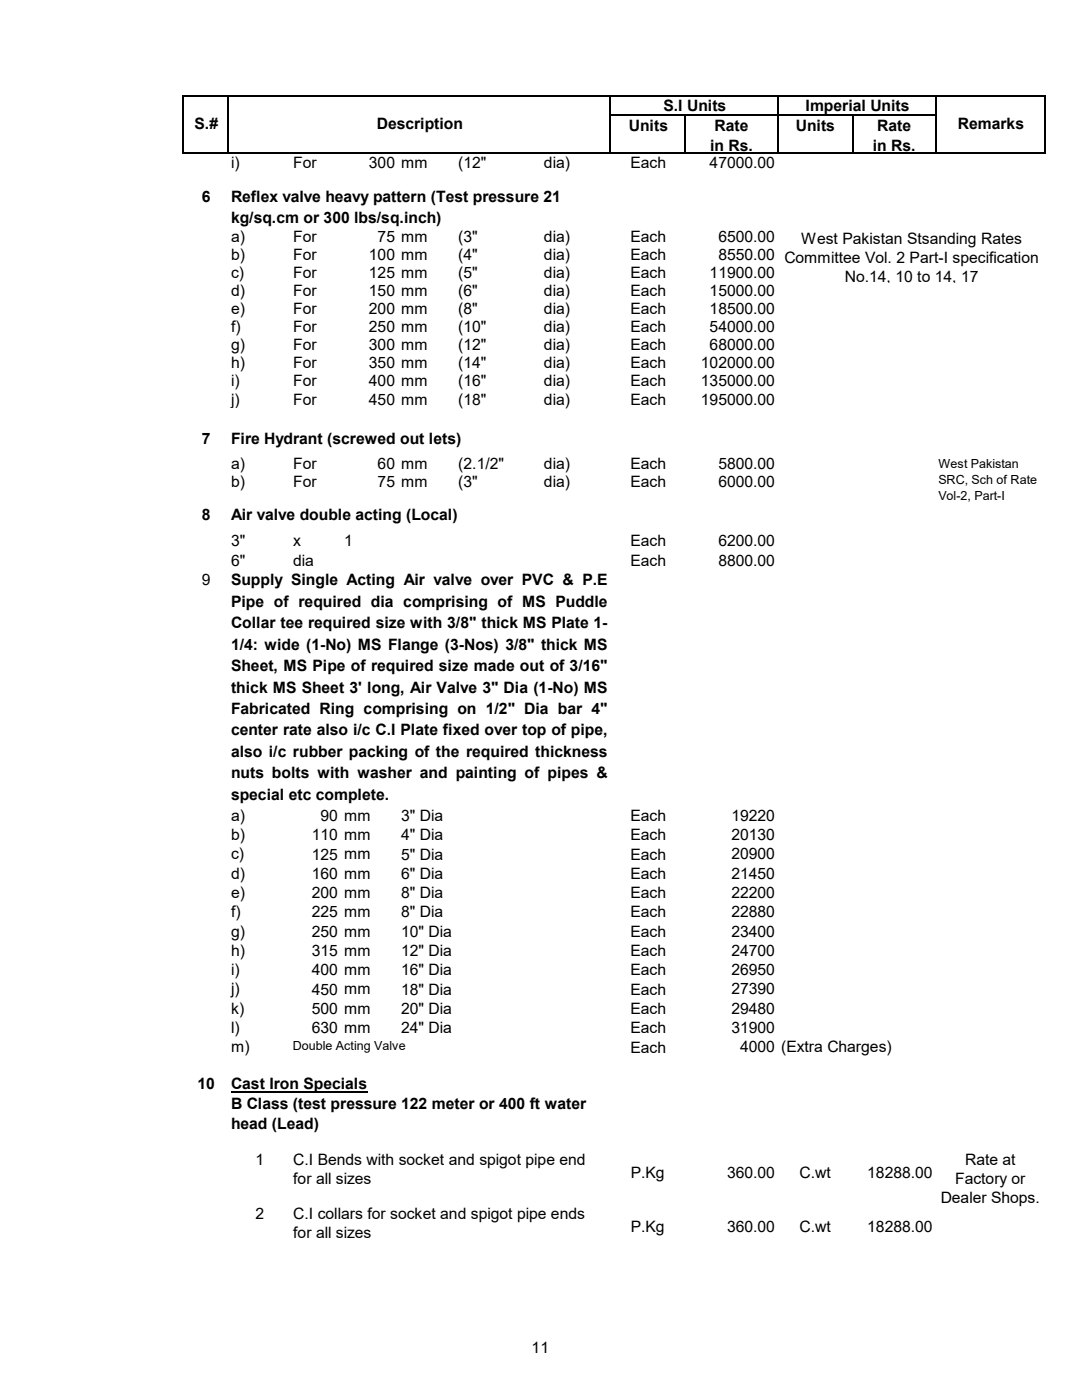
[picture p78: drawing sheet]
<svg xmlns="http://www.w3.org/2000/svg" width="216mm" height="279mm" viewBox="0 0 216 279" stroke-linecap="round" stroke-linejoin="round" font-family="sans-serif">
<defs><g id="words">
<g font-size="3.1">
<text x="132.4" y="22.1">S.I Units</text>
<text x="160.7" y="22.1">Imperial Units</text>
<text x="38.8" y="25.8">S.#</text>
<text x="75.2" y="25.8">Description</text>
<text x="125.5" y="26.2">Units</text>
<text x="142.6" y="26.2">Rate</text>
<text x="158.8" y="26.2">Units</text>
<text x="175" y="26.2">Rate</text>
<text x="191.1" y="25.8">Remarks</text>
<text x="46.1" y="33.4">i)</text>
<text x="58.5" y="33.4">For</text>
<text x="73.6" y="33.4">300 mm</text>
<text x="91.4" y="33.4">(12&quot;</text>
<text x="108.5" y="33.4">dia)</text>
<text x="125.8" y="33.4">Each</text>
<text x="141.6" y="33.4">47000.00</text>
<text x="141.7" y="30.2">in Rs.</text>
<text x="174.2" y="30.2">in Rs.</text>
<text x="40.3" y="40.4">6</text>
<text x="46.1" y="40.4">Reflex valve heavy pattern (Test pressure 21</text>
<text x="46.1" y="44.4">kg/sq.cm or 300 lbs/sq.inch)</text>
<text x="46.1" y="48.3">a)</text>
<text x="46.1" y="51.9">b)</text>
<text x="58.5" y="48.3">For</text>
<text x="58.5" y="51.9">For</text>
<text x="73.6" y="51.9">100 mm</text>
<text x="75.4" y="48.3">75 mm</text>
<text x="91.4" y="48.3">(3&quot;</text>
<text x="91.4" y="51.9">(4&quot;</text>
<text x="108.5" y="48.3">dia)</text>
<text x="108.5" y="51.9">dia)</text>
<text x="125.8" y="48.3">Each</text>
<text x="125.8" y="51.9">Each</text>
<text x="143.3" y="48.3">6500.00</text>
<text x="143.3" y="51.9">8550.00 Committee Vol. 2 Part-I specification</text>
<text x="159.9" y="48.6">West Pakistan Stsanding Rates</text>
<text x="46.1" y="55.5">c)</text>
<text x="46.1" y="59.1">d)</text>
<text x="58.5" y="55.5">For</text>
<text x="58.5" y="59.1">For</text>
<text x="73.6" y="55.5">125 mm</text>
<text x="73.6" y="59.1">150 mm</text>
<text x="91.4" y="55.5">(5&quot;</text>
<text x="91.4" y="59.1">(6&quot;</text>
<text x="108.5" y="55.5">dia)</text>
<text x="108.5" y="59.1">dia)</text>
<text x="125.8" y="55.5">Each</text>
<text x="125.8" y="59.1">Each</text>
<text x="141.6" y="55.5">11900.00</text>
<text x="141.6" y="59.1">15000.00</text>
<text x="168.6" y="56.3">No.14, 10 to 14, 17</text>
<text x="46.1" y="62.7">e)</text>
<text x="58.5" y="62.7">For</text>
<text x="73.6" y="62.7">200 mm</text>
<text x="91.4" y="62.7">(8&quot;</text>
<text x="108.5" y="62.7">dia)</text>
<text x="125.8" y="62.7">Each</text>
<text x="141.6" y="62.7">18500.00</text>
<text x="46.1" y="66.3">f)</text>
<text x="46.1" y="69.9">g)</text>
<text x="58.5" y="66.3">For</text>
<text x="58.5" y="69.9">For</text>
<text x="73.6" y="66.3">250 mm</text>
<text x="73.6" y="69.9">300 mm</text>
<text x="91.4" y="66.3">(10&quot;</text>
<text x="91.4" y="69.9">(12&quot;</text>
<text x="108.5" y="66.3">dia)</text>
<text x="108.5" y="69.9">dia)</text>
<text x="125.8" y="66.3">Each</text>
<text x="125.8" y="69.9">Each</text>
<text x="141.6" y="66.3">54000.00</text>
<text x="141.6" y="69.9">68000.00</text>
<text x="46.1" y="73.5">h)</text>
<text x="46.1" y="77.1">i)</text>
<text x="58.5" y="73.5">For</text>
<text x="58.5" y="77.1">For</text>
<text x="73.6" y="73.5">350 mm</text>
<text x="73.6" y="77.1">400 mm</text>
<text x="91.4" y="73.5">(14&quot;</text>
<text x="91.4" y="77.1">(16&quot;</text>
<text x="108.5" y="73.5">dia)</text>
<text x="108.5" y="77.1">dia)</text>
<text x="125.8" y="73.5">Each</text>
<text x="125.8" y="77.1">Each</text>
<text x="139.9" y="73.5">102000.00</text>
<text x="139.9" y="77.1">135000.00</text>
<text x="46.1" y="80.7">j)</text>
<text x="58.5" y="80.7">For</text>
<text x="73.6" y="80.7">450 mm</text>
<text x="91.4" y="80.7">(18&quot;</text>
<text x="108.5" y="80.7">dia)</text>
<text x="125.8" y="80.7">Each</text>
<text x="139.9" y="80.7">195000.00</text>
<text x="40.3" y="88.6">7</text>
<text x="46.1" y="88.6">Fire Hydrant (screwed out lets)</text>
<text x="46.1" y="93.6">a)</text>
<text x="58.5" y="93.6">For</text>
<text x="75.4" y="93.6">60 mm</text>
<text x="91.4" y="93.6">(2.1/2&quot;</text>
<text x="108.5" y="93.6">dia)</text>
<text x="125.8" y="93.6">Each</text>
<text x="143.3" y="93.6">5800.00</text>
<text x="46.1" y="97.2">b)</text>
<text x="58.5" y="97.2">For</text>
<text x="75.4" y="97.2">75 mm</text>
<text x="91.4" y="97.2">(3&quot;</text>
<text x="108.5" y="97.2">dia)</text>
<text x="125.8" y="97.2">Each</text>
<text x="143.3" y="97.2">6000.00</text>
<text x="40.3" y="103.7">8</text>
<text x="46.1" y="103.7">Air valve double acting (Local)</text>
<text x="46.1" y="109">3&quot;</text>
<text x="46.1" y="112.9">6&quot;</text>
<text x="58.5" y="109">x</text>
<text x="58.5" y="112.9">dia</text>
<text x="68.7" y="109">1</text>
<text x="125.8" y="109">Each</text>
<text x="125.8" y="112.9">Each</text>
<text x="143.3" y="109">6200.00</text>
<text x="143.3" y="112.9">8800.00</text>
<text x="40.3" y="116.7">9</text>
<text x="46.1" y="116.8">Supply Single Acting Air valve over PVC &amp; P.E</text>
<text x="46.1" y="121.1">Pipe of required dia comprising of MS Puddle</text>
<text x="46.1" y="125.4">Collar tee required size with 3/8&quot; thick MS Plate 1-</text>
<text x="46.1" y="129.7">1/4: wide (1-No) MS Flange (3-Nos) 3/8&quot; thick MS</text>
<text x="46.1" y="133.9">Sheet, MS Pipe of required size made out of 3/16&quot;</text>
<text x="46.1" y="138.2">thick MS Sheet 3' long, Air Valve 3&quot; Dia (1-No) MS</text>
<text x="46.1" y="142.5">Fabricated Ring comprising on 1/2&quot; Dia bar 4&quot;</text>
<text x="46.1" y="146.8">center rate also i/c C.I Plate fixed over top of pipe,</text>
<text x="46.1" y="155.3">nuts bolts with washer and painting of pipes &amp;</text>
<text x="46.1" y="151">also i/c rubber packing of the required thickness</text>
<text x="46.1" y="159.6">special etc complete.</text>
<text x="46.1" y="163.8">a)</text>
<text x="46.1" y="167.6">b)</text>
<text x="62.2" y="167.7">110 mm</text>
<text x="64" y="163.8">90 mm</text>
<text x="80.1" y="163.8">3&quot; Dia</text>
<text x="80.1" y="167.7">4&quot; Dia</text>
<text x="125.8" y="163.8">Each</text>
<text x="125.8" y="167.7">Each</text>
<text x="146" y="163.8">19220</text>
<text x="146" y="167.6">20130</text>
<text x="46.1" y="171.5">c)</text>
<text x="62.2" y="171.5">125 mm</text>
<text x="80.1" y="171.5">5&quot; Dia</text>
<text x="125.8" y="171.5">Each</text>
<text x="146" y="171.5">20900</text>
<text x="46.1" y="175.3">d)</text>
<text x="46.1" y="179.2">e)</text>
<text x="62.2" y="175.4">160 mm</text>
<text x="62.2" y="179.2">200 mm</text>
<text x="80.1" y="175.4">6&quot; Dia</text>
<text x="80.1" y="179.2">8&quot; Dia</text>
<text x="125.8" y="175.4">Each</text>
<text x="125.8" y="179.2">Each</text>
<text x="146" y="175.3">21450</text>
<text x="146" y="179.2">22200</text>
<text x="46.1" y="183">f)</text>
<text x="62.2" y="183.1">225 mm</text>
<text x="80.1" y="183.1">8&quot; Dia</text>
<text x="125.8" y="183.1">Each</text>
<text x="146" y="183">22880</text>
<text x="46.1" y="186.9">g)</text>
<text x="46.1" y="190.8">h)</text>
<text x="62.2" y="186.9">250 mm</text>
<text x="62.2" y="190.8">315 mm</text>
<text x="80.1" y="186.9">10&quot; Dia</text>
<text x="80.1" y="190.8">12&quot; Dia</text>
<text x="125.8" y="186.9">Each</text>
<text x="125.8" y="190.8">Each</text>
<text x="146" y="186.9">23400</text>
<text x="146" y="190.8">24700</text>
<text x="46.1" y="194.6">i)</text>
<text x="62.2" y="194.6">400 mm</text>
<text x="80.1" y="194.6">16&quot; Dia</text>
<text x="125.8" y="194.6">Each</text>
<text x="146" y="194.6">26950</text>
<text x="46.1" y="198.5">j)</text>
<text x="46.1" y="202.3">k)</text>
<text x="62.2" y="198.5">450 mm</text>
<text x="62.2" y="202.4">500 mm</text>
<text x="80.1" y="198.5">18&quot; Dia</text>
<text x="80.1" y="202.4">20&quot; Dia</text>
<text x="125.8" y="198.5">Each</text>
<text x="125.8" y="202.4">Each</text>
<text x="146" y="198.5">27390</text>
<text x="146" y="202.3">29480</text>
<text x="46.1" y="206.2">l)</text>
<text x="62.2" y="206.2">630 mm</text>
<text x="80.1" y="206.2">24&quot; Dia</text>
<text x="125.8" y="206.2">Each</text>
<text x="146" y="206.2">31900</text>
<text x="46.1" y="210">m)</text>
<text x="125.8" y="210.1">Each</text>
<text x="147.7" y="210">4000 (Extra Charges)</text>
<text x="39.4" y="217.4">10</text>
<text x="46.1" y="217.4">Cast Iron Specials</text>
<text x="46.1" y="221.3">B Class (test pressure 122 meter or 400 ft water</text>
<text x="46.1" y="225.3">head (Lead)</text>
<text x="51" y="232.5">1</text>
<text x="58.5" y="232.5">C.I Bends with socket and spigot pipe end</text>
<text x="192.6" y="232.5">Rate at</text>
<text x="58.5" y="236.3">for all sizes</text>
<text x="125.9" y="235">P.Kg</text>
<text x="145.1" y="235">360.00</text>
<text x="159.6" y="235">C.wt</text>
<text x="173.1" y="235">18288.00</text>
<text x="190.6" y="236.3">Factory or</text>
<text x="51" y="243.3">2</text>
<text x="58.5" y="243.3">C.I collars for socket and spigot pipe ends</text>
<text x="125.9" y="245.9">P.Kg</text>
<text x="145.1" y="245.9">360.00</text>
<text x="159.6" y="245.9">C.wt</text>
<text x="173.1" y="245.9">18288.00</text>
<text x="187.7" y="240.2">Dealer Shops.</text>
<text x="58.5" y="247.1">for all sizes</text>
<text x="106.1" y="270">11</text>
</g>
<g font-size="2.5">
<text x="187.2" y="93.3">West Pakistan</text>
<text x="187.2" y="96.5">SRC, Sch of Rate</text>
<text x="187.2" y="99.7">Vol-2, Part-I</text>
<text x="58.4" y="209.5">Double Acting Valve</text>
</g>
</g></defs>
<path d="M36.6 19v11.6M36.7 19.2h172M45.5 19.3v11.3M121.8 19.3v11.3M155.3 19.3v11.3M186.7 19.3v11.3M208.5 19.3v11.3M36.7 30.5h172M122 23h64.9M136.7 23.2v7.4M170.1 23.2v7.4" fill="none" stroke="#000" stroke-width=".3"/>
<path d="M46.1 217.9h27.2" fill="none" stroke="#000" stroke-width=".34"/>
<use href="#words"/>
</svg>
